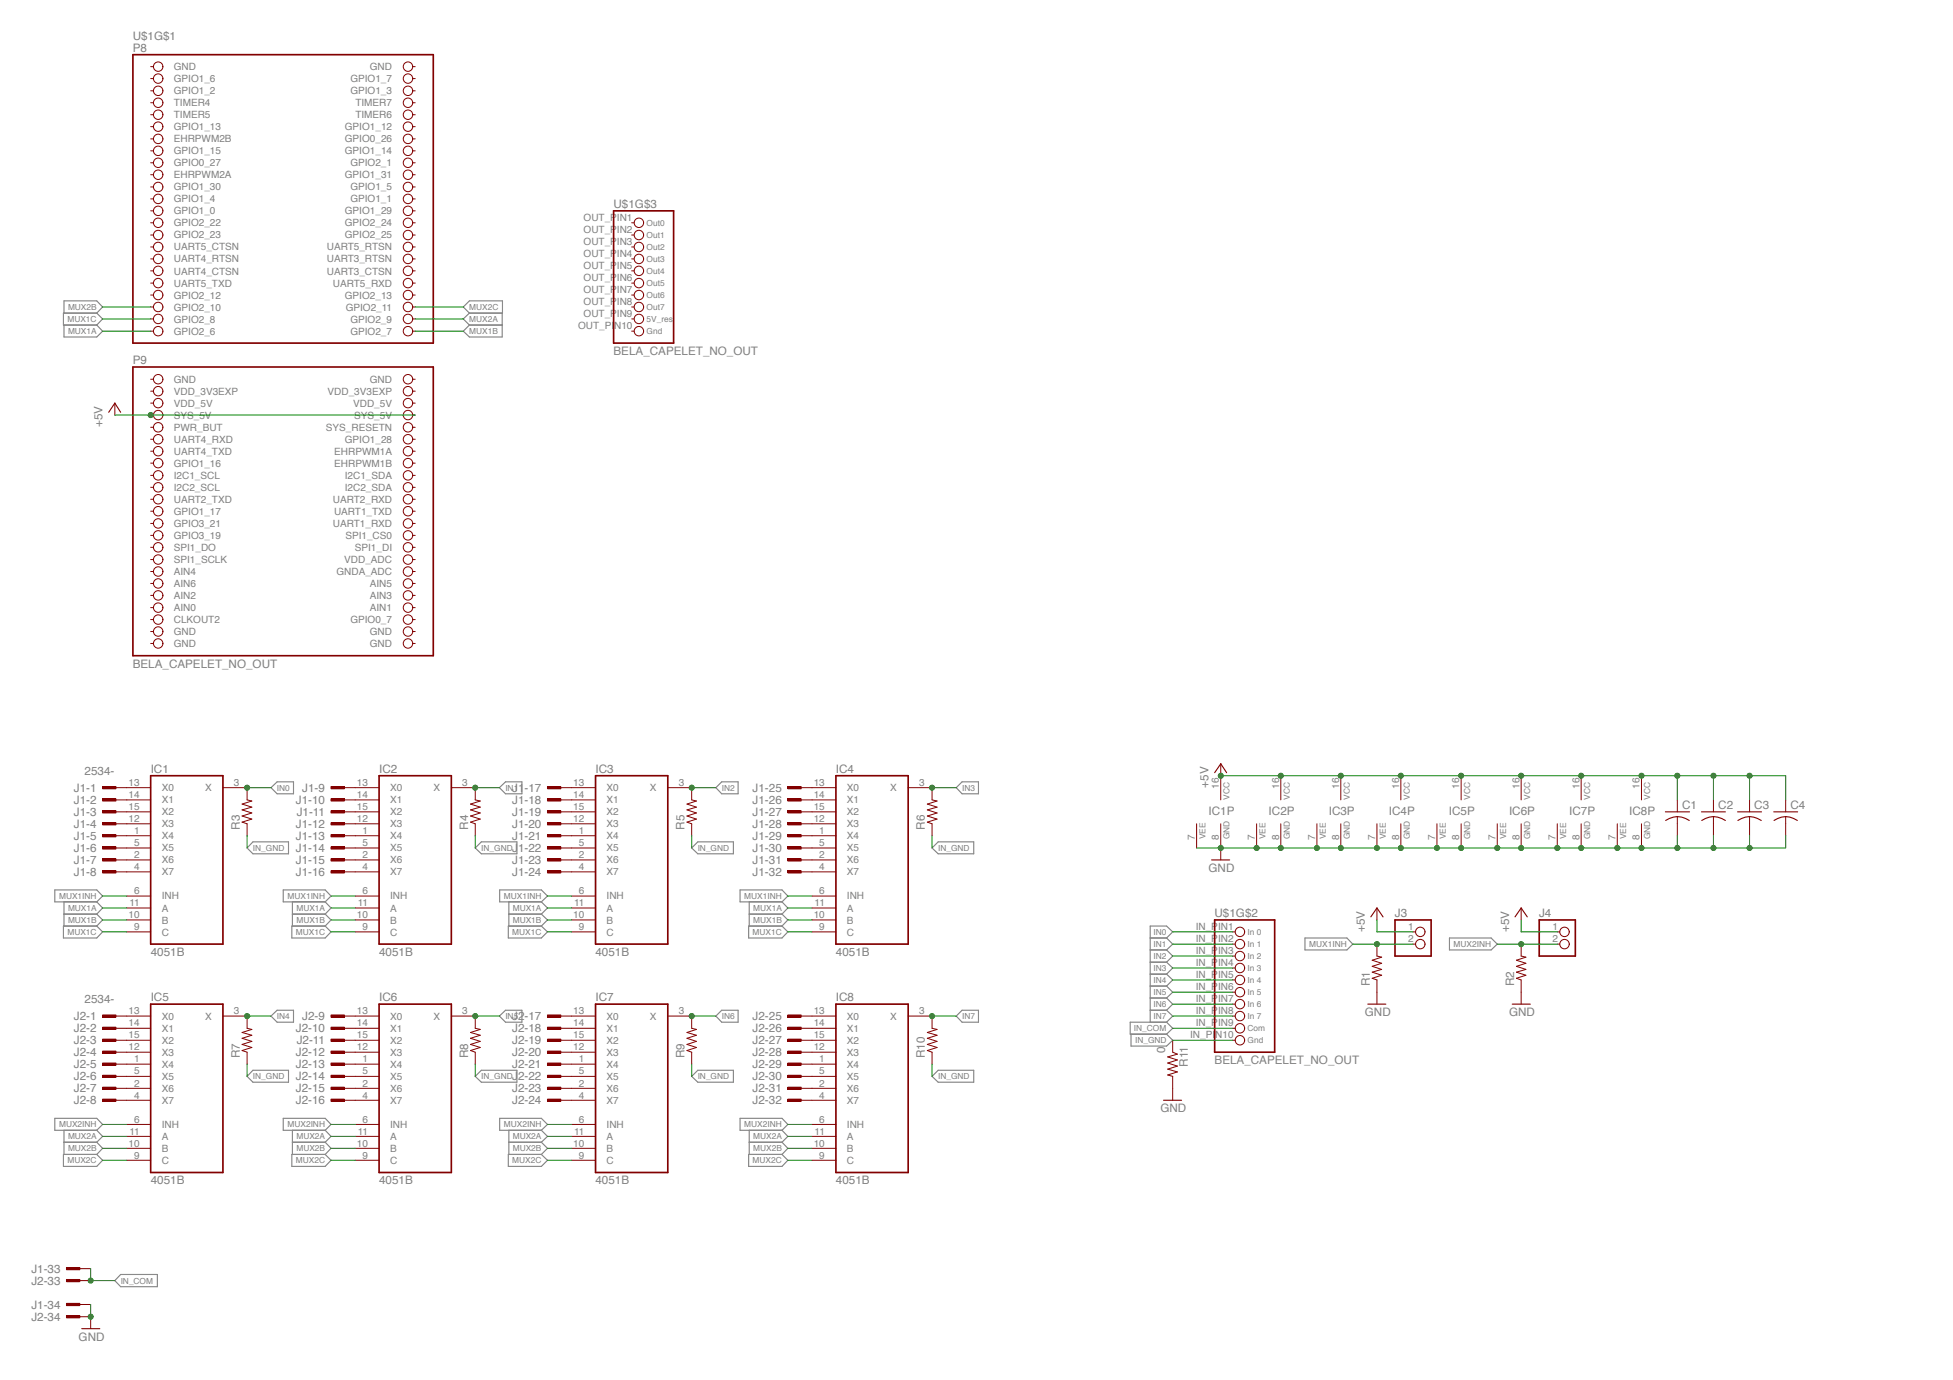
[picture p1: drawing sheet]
<svg xmlns="http://www.w3.org/2000/svg" width="297mm" height="210mm" viewBox="0 0 297 210" stroke-linecap="round" stroke-linejoin="round" font-family="sans-serif">
<defs><g id="words">
<g font-size="1.8" fill="#808080">
<text x="20.2" y="6">U$1G$1</text>
<text x="20.2" y="7.8">P8</text>
<text x="93.3" y="31.6">U$1G$3</text>
<text x="20.2" y="55.4">P9</text>
<text x="93.3" y="54">BELA_CAPELET_NO_OUT</text>
<text x="15.6" y="65" transform="rotate(-90 15.6 65)">+5V</text>
<text x="20.2" y="101.5">BELA_CAPELET_NO_OUT</text>
<text x="12.9" y="117.9">2534-</text>
<text x="22.9" y="117.5">IC1</text>
<text x="57.7" y="117.5">IC2</text>
<text x="90.6" y="117.5">IC3</text>
<text x="127.1" y="117.5">IC4</text>
<text x="183.8" y="119.8" transform="rotate(-90 183.8 119.8)">+5V</text>
<text x="11.2" y="120.4">J1-1</text>
<text x="11.2" y="122.3">J1-2</text>
<text x="11.2" y="124.1">J1-3</text>
<text x="11.2" y="125.9">J1-4</text>
<text x="45" y="122.3">J1-10</text>
<text x="45" y="125.9">J1-12</text>
<text x="45.1" y="124.1">J1-11</text>
<text x="46" y="120.4">J1-9</text>
<text x="77.9" y="120.4">J1-17</text>
<text x="77.9" y="122.3">J1-18</text>
<text x="77.9" y="124.1">J1-19</text>
<text x="77.9" y="125.9">J1-20</text>
<text x="114.5" y="120.4">J1-25</text>
<text x="114.5" y="122.3">J1-26</text>
<text x="114.5" y="124.1">J1-27</text>
<text x="114.5" y="125.9">J1-28</text>
<text x="183.8" y="123.9">IC1P</text>
<text x="193" y="123.9">IC2P</text>
<text x="202.1" y="123.9">IC3P</text>
<text x="211.2" y="123.9">IC4P</text>
<text x="220.4" y="123.9">IC5P</text>
<text x="229.5" y="123.9">IC6P</text>
<text x="238.7" y="123.9">IC7P</text>
<text x="247.8" y="123.9">IC8P</text>
<text x="255.8" y="123">C1</text>
<text x="261.3" y="123">C2</text>
<text x="266.8" y="123">C3</text>
<text x="272.3" y="123">C4</text>
<text x="11.2" y="127.8">J1-5</text>
<text x="11.2" y="129.6">J1-6</text>
<text x="11.2" y="131.4">J1-7</text>
<text x="36.5" y="126.2" transform="rotate(-90 36.5 126.2)">R3</text>
<text x="45" y="127.8">J1-13</text>
<text x="45" y="129.6">J1-14</text>
<text x="45" y="131.4">J1-15</text>
<text x="71.2" y="126.2" transform="rotate(-90 71.2 126.2)">R4</text>
<text x="77.9" y="127.8">J1-21</text>
<text x="77.9" y="129.6">J1-22</text>
<text x="77.9" y="131.4">J1-23</text>
<text x="104.1" y="126.2" transform="rotate(-90 104.1 126.2)">R5</text>
<text x="114.5" y="127.8">J1-29</text>
<text x="114.5" y="129.6">J1-30</text>
<text x="114.5" y="131.4">J1-31</text>
<text x="140.7" y="126.2" transform="rotate(-90 140.7 126.2)">R6</text>
<text x="11.2" y="133.2">J1-8</text>
<text x="45" y="133.2">J1-16</text>
<text x="77.9" y="133.2">J1-24</text>
<text x="114.5" y="133.2">J1-32</text>
<text x="183.8" y="132.6">GND</text>
<text x="184.7" y="139.5">U$1G$2</text>
<text x="207.6" y="141.8" transform="rotate(-90 207.6 141.8)">+5V</text>
<text x="212.2" y="139.5">J3</text>
<text x="229.5" y="141.8" transform="rotate(-90 229.5 141.8)">+5V</text>
<text x="234.1" y="139.5">J4</text>
<text x="22.9" y="145.4">4051B</text>
<text x="57.7" y="145.4">4051B</text>
<text x="90.6" y="145.4">4051B</text>
<text x="127.1" y="145.4">4051B</text>
<text x="208.3" y="150" transform="rotate(-90 208.3 150)">R1</text>
<text x="230.3" y="150" transform="rotate(-90 230.3 150)">R2</text>
<text x="11.2" y="155.2">J2-1</text>
<text x="12.9" y="152.6">2534-</text>
<text x="22.9" y="152.3">IC5</text>
<text x="46" y="155.2">J2-9</text>
<text x="57.7" y="152.3">IC6</text>
<text x="77.9" y="155.2">J2-17</text>
<text x="90.6" y="152.3">IC7</text>
<text x="114.5" y="155.2">J2-25</text>
<text x="127.1" y="152.3">IC8</text>
<text x="207.6" y="154.5">GND</text>
<text x="229.5" y="154.5">GND</text>
<text x="11.2" y="157">J2-2</text>
<text x="11.2" y="158.8">J2-3</text>
<text x="11.2" y="160.7">J2-4</text>
<text x="36.5" y="160.9" transform="rotate(-90 36.5 160.9)">R7</text>
<text x="45" y="157">J2-10</text>
<text x="45" y="160.7">J2-12</text>
<text x="45.1" y="158.8">J2-11</text>
<text x="71.2" y="160.9" transform="rotate(-90 71.2 160.9)">R8</text>
<text x="77.9" y="157">J2-18</text>
<text x="77.9" y="158.8">J2-19</text>
<text x="77.9" y="160.7">J2-20</text>
<text x="104.1" y="160.9" transform="rotate(-90 104.1 160.9)">R9</text>
<text x="114.5" y="157">J2-26</text>
<text x="114.5" y="158.8">J2-27</text>
<text x="114.5" y="160.7">J2-28</text>
<text x="140.7" y="160.9" transform="rotate(-90 140.7 160.9)">R10</text>
<text x="177.2" y="160.1" transform="rotate(-90 177.2 160.1)">0</text>
<text x="184.7" y="161.9">BELA_CAPELET_NO_OUT</text>
<text x="11.2" y="162.5">J2-5</text>
<text x="11.2" y="164.3">J2-6</text>
<text x="11.2" y="166.1">J2-7</text>
<text x="11.2" y="168">J2-8</text>
<text x="45" y="162.5">J2-13</text>
<text x="45" y="164.3">J2-14</text>
<text x="45" y="166.1">J2-15</text>
<text x="45" y="168">J2-16</text>
<text x="77.9" y="162.5">J2-21</text>
<text x="77.9" y="164.3">J2-22</text>
<text x="77.9" y="166.1">J2-23</text>
<text x="77.9" y="168">J2-24</text>
<text x="114.5" y="162.5">J2-29</text>
<text x="114.5" y="164.3">J2-30</text>
<text x="114.5" y="166.1">J2-31</text>
<text x="114.5" y="168">J2-32</text>
<text x="180.7" y="162.2" transform="rotate(-90 180.7 162.2)">R11</text>
<text x="176.5" y="169.2">GND</text>
<text x="22.9" y="180.1">4051B</text>
<text x="57.7" y="180.1">4051B</text>
<text x="90.6" y="180.1">4051B</text>
<text x="127.1" y="180.1">4051B</text>
<text x="4.8" y="195.4">J2-33</text>
<text x="4.8" y="193.6">J1-33</text>
<text x="4.8" y="200.9">J2-34</text>
<text x="4.8" y="199.1">J1-34</text>
<text x="12" y="203.9">GND</text>
</g>
<g font-size="1.5" fill="#808080">
<text x="26.4" y="10.7">GND</text>
<text x="56.3" y="10.7">GND</text>
<text x="26.4" y="12.5">GPIO1_6</text>
<text x="26.4" y="14.3">GPIO1_2</text>
<text x="26.4" y="16.2">TIMER4</text>
<text x="26.4" y="18">TIMER5</text>
<text x="53.3" y="12.5">GPIO1_7</text>
<text x="53.3" y="14.3">GPIO1_3</text>
<text x="54.1" y="16.2">TIMER7</text>
<text x="54.1" y="18">TIMER6</text>
<text x="26.4" y="19.8">GPIO1_13</text>
<text x="26.4" y="21.6">EHRPWM2B</text>
<text x="26.4" y="23.5">GPIO1_15</text>
<text x="52.5" y="19.8">GPIO1_12</text>
<text x="52.5" y="21.6">GPIO0_26</text>
<text x="52.5" y="23.5">GPIO1_14</text>
<text x="26.4" y="25.3">GPIO0_27</text>
<text x="26.4" y="27.1">EHRPWM2A</text>
<text x="26.4" y="29">GPIO1_30</text>
<text x="52.5" y="27.1">GPIO1_31</text>
<text x="53.3" y="25.3">GPIO2_1</text>
<text x="53.3" y="29">GPIO1_5</text>
<text x="26.4" y="30.8">GPIO1_4</text>
<text x="26.4" y="32.6">GPIO1_0</text>
<text x="26.4" y="34.4">GPIO2_22</text>
<text x="52.5" y="32.6">GPIO1_29</text>
<text x="52.5" y="34.4">GPIO2_24</text>
<text x="53.3" y="30.8">GPIO1_1</text>
<text x="88.8" y="33.6">OUT_PIN1</text>
<text x="88.8" y="35.5">OUT_PIN2</text>
<text x="26.4" y="36.3">GPIO2_23</text>
<text x="26.4" y="38.1">UART5_CTSN</text>
<text x="26.4" y="39.9">UART4_RTSN</text>
<text x="26.4" y="41.8">UART4_CTSN</text>
<text x="49.7" y="38.1">UART5_RTSN</text>
<text x="49.7" y="39.9">UART3_RTSN</text>
<text x="49.7" y="41.8">UART3_CTSN</text>
<text x="52.5" y="36.3">GPIO2_25</text>
<text x="88.8" y="37.3">OUT_PIN3</text>
<text x="88.8" y="39.1">OUT_PIN4</text>
<text x="88.8" y="40.9">OUT_PIN5</text>
<text x="26.4" y="43.6">UART5_TXD</text>
<text x="26.4" y="45.4">GPIO2_12</text>
<text x="26.4" y="47.2">GPIO2_10</text>
<text x="50.6" y="43.6">UART5_RXD</text>
<text x="52.5" y="45.4">GPIO2_13</text>
<text x="52.6" y="47.2">GPIO2_11</text>
<text x="88.8" y="42.8">OUT_PIN6</text>
<text x="88.8" y="44.6">OUT_PIN7</text>
<text x="88.8" y="46.4">OUT_PIN8</text>
<text x="26.4" y="49.1">GPIO2_8</text>
<text x="26.4" y="50.9">GPIO2_6</text>
<text x="53.3" y="49.1">GPIO2_9</text>
<text x="53.3" y="50.9">GPIO2_7</text>
<text x="87.9" y="50.1">OUT_PIN10</text>
<text x="88.8" y="48.3">OUT_PIN9</text>
<text x="26.4" y="58.2">GND</text>
<text x="56.3" y="58.2">GND</text>
<text x="26.4" y="60">VDD_3V3EXP</text>
<text x="26.4" y="61.9">VDD_5V</text>
<text x="26.4" y="63.7">SYS_5V</text>
<text x="26.4" y="65.5">PWR_BUT</text>
<text x="49.6" y="65.5">SYS_RESETN</text>
<text x="49.8" y="60">VDD_3V3EXP</text>
<text x="53.7" y="61.9">VDD_5V</text>
<text x="53.9" y="63.7">SYS_5V</text>
<text x="26.4" y="67.3">UART4_RXD</text>
<text x="26.4" y="69.2">UART4_TXD</text>
<text x="26.4" y="71">GPIO1_16</text>
<text x="50.8" y="69.2">EHRPWM1A</text>
<text x="50.8" y="71">EHRPWM1B</text>
<text x="52.5" y="67.3">GPIO1_28</text>
<text x="26.4" y="72.8">I2C1_SCL</text>
<text x="26.4" y="74.7">I2C2_SCL</text>
<text x="26.4" y="76.5">UART2_TXD</text>
<text x="50.6" y="76.5">UART2_RXD</text>
<text x="52.5" y="72.8">I2C1_SDA</text>
<text x="52.5" y="74.7">I2C2_SDA</text>
<text x="26.4" y="78.3">GPIO1_17</text>
<text x="26.4" y="80.1">GPIO3_21</text>
<text x="26.4" y="82">GPIO3_19</text>
<text x="26.4" y="83.8">SPI1_DO</text>
<text x="50.6" y="80.1">UART1_RXD</text>
<text x="50.8" y="78.3">UART1_TXD</text>
<text x="52.5" y="82">SPI1_CS0</text>
<text x="54" y="83.8">SPI1_DI</text>
<text x="26.4" y="85.6">SPI1_SCLK</text>
<text x="26.4" y="87.5">AIN4</text>
<text x="26.4" y="89.3">AIN6</text>
<text x="51.2" y="87.5">GNDA_ADC</text>
<text x="52.4" y="85.6">VDD_ADC</text>
<text x="56.3" y="89.3">AIN5</text>
<text x="26.4" y="91.1">AIN2</text>
<text x="26.4" y="92.9">AIN0</text>
<text x="26.4" y="94.8">CLKOUT2</text>
<text x="53.3" y="94.8">GPIO0_7</text>
<text x="56.3" y="91.1">AIN3</text>
<text x="56.3" y="92.9">AIN1</text>
<text x="26.4" y="96.6">GND</text>
<text x="26.4" y="98.4">GND</text>
<text x="56.3" y="96.6">GND</text>
<text x="56.3" y="98.4">GND</text>
<text x="19.6" y="119.6">13</text>
<text x="35.6" y="119.6">3</text>
<text x="54.3" y="119.6">13</text>
<text x="70.3" y="119.6">3</text>
<text x="87.2" y="119.6">13</text>
<text x="103.2" y="119.6">3</text>
<text x="123.8" y="119.6">13</text>
<text x="139.8" y="119.6">3</text>
<text x="185.4" y="120" transform="rotate(-90 185.4 120)">16</text>
<text x="194.5" y="120" transform="rotate(-90 194.5 120)">16</text>
<text x="203.7" y="120" transform="rotate(-90 203.7 120)">16</text>
<text x="212.8" y="120" transform="rotate(-90 212.8 120)">16</text>
<text x="222" y="120" transform="rotate(-90 222 120)">16</text>
<text x="231.1" y="120" transform="rotate(-90 231.1 120)">16</text>
<text x="240.2" y="120" transform="rotate(-90 240.2 120)">16</text>
<text x="249.4" y="120" transform="rotate(-90 249.4 120)">16</text>
<text x="19.6" y="125">12</text>
<text x="19.6" y="121.4">14</text>
<text x="19.6" y="123.2">15</text>
<text x="24.6" y="125.8">X3</text>
<text x="24.6" y="120.4">X0</text>
<text x="24.6" y="122.2">X1</text>
<text x="24.6" y="124">X2</text>
<text x="31.2" y="120.4">X</text>
<text x="54.3" y="125">12</text>
<text x="54.3" y="121.4">14</text>
<text x="54.3" y="123.2">15</text>
<text x="59.3" y="125.8">X3</text>
<text x="59.3" y="120.4">X0</text>
<text x="59.3" y="122.2">X1</text>
<text x="59.3" y="124">X2</text>
<text x="65.9" y="120.4">X</text>
<text x="87.2" y="125">12</text>
<text x="87.2" y="121.4">14</text>
<text x="87.2" y="123.2">15</text>
<text x="92.3" y="125.8">X3</text>
<text x="92.3" y="120.4">X0</text>
<text x="92.3" y="122.2">X1</text>
<text x="92.3" y="124">X2</text>
<text x="98.8" y="120.4">X</text>
<text x="123.8" y="125">12</text>
<text x="123.8" y="121.4">14</text>
<text x="123.8" y="123.2">15</text>
<text x="128.8" y="125.8">X3</text>
<text x="128.8" y="120.4">X0</text>
<text x="128.8" y="122.2">X1</text>
<text x="128.8" y="124">X2</text>
<text x="135.4" y="120.4">X</text>
<text x="20.4" y="126.9">1</text>
<text x="20.4" y="130.5">2</text>
<text x="20.4" y="128.7">5</text>
<text x="24.6" y="127.7">X4</text>
<text x="24.6" y="131.3">X6</text>
<text x="24.6" y="129.5">X5</text>
<text x="55.1" y="126.9">1</text>
<text x="55.1" y="130.5">2</text>
<text x="55.1" y="128.7">5</text>
<text x="59.3" y="127.7">X4</text>
<text x="59.3" y="131.3">X6</text>
<text x="59.3" y="129.5">X5</text>
<text x="88" y="126.9">1</text>
<text x="88" y="130.5">2</text>
<text x="88" y="128.7">5</text>
<text x="92.3" y="127.7">X4</text>
<text x="92.3" y="131.3">X6</text>
<text x="92.3" y="129.5">X5</text>
<text x="124.6" y="126.9">1</text>
<text x="124.6" y="130.5">2</text>
<text x="124.6" y="128.7">5</text>
<text x="128.8" y="127.7">X4</text>
<text x="128.8" y="131.3">X6</text>
<text x="128.8" y="129.5">X5</text>
<text x="181.7" y="127.8" transform="rotate(-90 181.7 127.8)">7</text>
<text x="185.4" y="127.8" transform="rotate(-90 185.4 127.8)">8</text>
<text x="190.9" y="127.8" transform="rotate(-90 190.9 127.8)">7</text>
<text x="194.5" y="127.8" transform="rotate(-90 194.5 127.8)">8</text>
<text x="200" y="127.8" transform="rotate(-90 200 127.8)">7</text>
<text x="203.7" y="127.8" transform="rotate(-90 203.7 127.8)">8</text>
<text x="209.2" y="127.8" transform="rotate(-90 209.2 127.8)">7</text>
<text x="212.8" y="127.8" transform="rotate(-90 212.8 127.8)">8</text>
<text x="218.3" y="127.8" transform="rotate(-90 218.3 127.8)">7</text>
<text x="222" y="127.8" transform="rotate(-90 222 127.8)">8</text>
<text x="227.4" y="127.8" transform="rotate(-90 227.4 127.8)">7</text>
<text x="231.1" y="127.8" transform="rotate(-90 231.1 127.8)">8</text>
<text x="236.6" y="127.8" transform="rotate(-90 236.6 127.8)">7</text>
<text x="240.2" y="127.8" transform="rotate(-90 240.2 127.8)">8</text>
<text x="245.7" y="127.8" transform="rotate(-90 245.7 127.8)">7</text>
<text x="249.4" y="127.8" transform="rotate(-90 249.4 127.8)">8</text>
<text x="19.7" y="137.8">11</text>
<text x="20.4" y="132.4">4</text>
<text x="20.4" y="136">6</text>
<text x="24.6" y="133.2">X7</text>
<text x="24.6" y="136.8">INH</text>
<text x="54.4" y="137.8">11</text>
<text x="55.1" y="132.4">4</text>
<text x="55.1" y="136">6</text>
<text x="59.3" y="133.2">X7</text>
<text x="59.3" y="136.8">INH</text>
<text x="87.3" y="137.8">11</text>
<text x="88" y="132.4">4</text>
<text x="88" y="136">6</text>
<text x="92.3" y="133.2">X7</text>
<text x="92.3" y="136.8">INH</text>
<text x="123.9" y="137.8">11</text>
<text x="124.6" y="132.4">4</text>
<text x="124.6" y="136">6</text>
<text x="128.8" y="133.2">X7</text>
<text x="128.8" y="136.8">INH</text>
<text x="19.6" y="139.7">10</text>
<text x="20.4" y="141.5">9</text>
<text x="24.6" y="142.3">C</text>
<text x="24.6" y="140.5">B</text>
<text x="24.6" y="138.6">A</text>
<text x="54.3" y="139.7">10</text>
<text x="55.1" y="141.5">9</text>
<text x="59.3" y="142.3">C</text>
<text x="59.3" y="140.5">B</text>
<text x="59.3" y="138.6">A</text>
<text x="87.2" y="139.7">10</text>
<text x="88" y="141.5">9</text>
<text x="92.3" y="142.3">C</text>
<text x="92.3" y="140.5">B</text>
<text x="92.3" y="138.6">A</text>
<text x="123.8" y="139.7">10</text>
<text x="124.6" y="141.5">9</text>
<text x="128.8" y="142.3">C</text>
<text x="128.8" y="140.5">B</text>
<text x="128.8" y="138.6">A</text>
<text x="181.9" y="141.5">IN_PIN1</text>
<text x="181.9" y="143.3">IN_PIN2</text>
<text x="214.2" y="141.5">1</text>
<text x="214.2" y="143.3">2</text>
<text x="236.1" y="141.5">1</text>
<text x="236.1" y="143.3">2</text>
<text x="181.9" y="145.2">IN_PIN3</text>
<text x="181.9" y="147">IN_PIN4</text>
<text x="181.9" y="148.8">IN_PIN5</text>
<text x="19.6" y="154.3">13</text>
<text x="24.6" y="155.1">X0</text>
<text x="31.2" y="155.1">X</text>
<text x="35.6" y="154.3">3</text>
<text x="54.3" y="154.3">13</text>
<text x="59.3" y="155.1">X0</text>
<text x="65.9" y="155.1">X</text>
<text x="70.3" y="154.3">3</text>
<text x="87.2" y="154.3">13</text>
<text x="92.3" y="155.1">X0</text>
<text x="98.8" y="155.1">X</text>
<text x="103.2" y="154.3">3</text>
<text x="123.8" y="154.3">13</text>
<text x="128.8" y="155.1">X0</text>
<text x="135.4" y="155.1">X</text>
<text x="139.8" y="154.3">3</text>
<text x="181.9" y="150.6">IN_PIN6</text>
<text x="181.9" y="152.5">IN_PIN7</text>
<text x="181.9" y="154.3">IN_PIN8</text>
<text x="19.6" y="159.8">12</text>
<text x="19.6" y="156.1">14</text>
<text x="19.6" y="158">15</text>
<text x="20.4" y="161.6">1</text>
<text x="24.6" y="160.6">X3</text>
<text x="24.6" y="156.9">X1</text>
<text x="24.6" y="158.8">X2</text>
<text x="54.3" y="159.8">12</text>
<text x="54.3" y="156.1">14</text>
<text x="54.3" y="158">15</text>
<text x="55.1" y="161.6">1</text>
<text x="59.3" y="160.6">X3</text>
<text x="59.3" y="156.9">X1</text>
<text x="59.3" y="158.8">X2</text>
<text x="87.2" y="159.8">12</text>
<text x="87.2" y="156.1">14</text>
<text x="87.2" y="158">15</text>
<text x="88" y="161.6">1</text>
<text x="92.3" y="160.6">X3</text>
<text x="92.3" y="156.9">X1</text>
<text x="92.3" y="158.8">X2</text>
<text x="123.8" y="159.8">12</text>
<text x="123.8" y="156.1">14</text>
<text x="123.8" y="158">15</text>
<text x="124.6" y="161.6">1</text>
<text x="128.8" y="160.6">X3</text>
<text x="128.8" y="156.9">X1</text>
<text x="128.8" y="158.8">X2</text>
<text x="181" y="158">IN_PIN10</text>
<text x="181.9" y="156.1">IN_PIN9</text>
<text x="20.4" y="165.3">2</text>
<text x="20.4" y="167.1">4</text>
<text x="20.4" y="163.4">5</text>
<text x="24.6" y="162.4">X4</text>
<text x="24.6" y="166.1">X6</text>
<text x="24.6" y="167.9">X7</text>
<text x="24.6" y="164.2">X5</text>
<text x="55.1" y="165.3">2</text>
<text x="55.1" y="167.1">4</text>
<text x="55.1" y="163.4">5</text>
<text x="59.3" y="162.4">X4</text>
<text x="59.3" y="166.1">X6</text>
<text x="59.3" y="167.9">X7</text>
<text x="59.3" y="164.2">X5</text>
<text x="88" y="165.3">2</text>
<text x="88" y="167.1">4</text>
<text x="88" y="163.4">5</text>
<text x="92.3" y="162.4">X4</text>
<text x="92.3" y="166.1">X6</text>
<text x="92.3" y="167.9">X7</text>
<text x="92.3" y="164.2">X5</text>
<text x="124.6" y="165.3">2</text>
<text x="124.6" y="167.1">4</text>
<text x="124.6" y="163.4">5</text>
<text x="128.8" y="162.4">X4</text>
<text x="128.8" y="166.1">X6</text>
<text x="128.8" y="167.9">X7</text>
<text x="128.8" y="164.2">X5</text>
<text x="19.7" y="172.6">11</text>
<text x="20.4" y="170.7">6</text>
<text x="24.6" y="171.6">INH</text>
<text x="24.6" y="173.4">A</text>
<text x="54.4" y="172.6">11</text>
<text x="55.1" y="170.7">6</text>
<text x="59.3" y="171.6">INH</text>
<text x="59.3" y="173.4">A</text>
<text x="87.3" y="172.6">11</text>
<text x="88" y="170.7">6</text>
<text x="92.3" y="171.6">INH</text>
<text x="92.3" y="173.4">A</text>
<text x="123.9" y="172.6">11</text>
<text x="124.6" y="170.7">6</text>
<text x="128.8" y="171.6">INH</text>
<text x="128.8" y="173.4">A</text>
<text x="19.6" y="174.4">10</text>
<text x="20.4" y="176.2">9</text>
<text x="24.6" y="177">C</text>
<text x="24.6" y="175.2">B</text>
<text x="54.3" y="174.4">10</text>
<text x="55.1" y="176.2">9</text>
<text x="59.3" y="177">C</text>
<text x="59.3" y="175.2">B</text>
<text x="87.2" y="174.4">10</text>
<text x="88" y="176.2">9</text>
<text x="92.3" y="177">C</text>
<text x="92.3" y="175.2">B</text>
<text x="123.8" y="174.4">10</text>
<text x="124.6" y="176.2">9</text>
<text x="128.8" y="177">C</text>
<text x="128.8" y="175.2">B</text>
</g>
<g font-size="1.3" fill="#808080">
<text x="98.3" y="34.3">Out0</text>
<text x="98.3" y="36.2">Out1</text>
<text x="98.3" y="38">Out2</text>
<text x="98.3" y="39.8">Out3</text>
<text x="98.3" y="41.7">Out4</text>
<text x="10.3" y="47.2">MUX2B</text>
<text x="71.4" y="47.1">MUX2C</text>
<text x="98.3" y="43.5">Out5</text>
<text x="98.3" y="45.3">Out6</text>
<text x="98.3" y="47.1">Out7</text>
<text x="10.3" y="49">MUX1C</text>
<text x="10.3" y="50.8">MUX1A</text>
<text x="71.4" y="49">MUX2A</text>
<text x="71.4" y="50.8">MUX1B</text>
<text x="98.3" y="49">5V_res</text>
<text x="98.3" y="50.8">Gnd</text>
<text x="42.1" y="120.3">IN0</text>
<text x="76.9" y="120.3">IN1</text>
<text x="109.8" y="120.3">IN2</text>
<text x="146.3" y="120.3">IN3</text>
<text x="187" y="121.6" transform="rotate(-90 187 121.6)">VCC</text>
<text x="196.2" y="121.6" transform="rotate(-90 196.2 121.6)">VCC</text>
<text x="205.3" y="121.6" transform="rotate(-90 205.3 121.6)">VCC</text>
<text x="214.4" y="121.6" transform="rotate(-90 214.4 121.6)">VCC</text>
<text x="223.6" y="121.6" transform="rotate(-90 223.6 121.6)">VCC</text>
<text x="232.7" y="121.6" transform="rotate(-90 232.7 121.6)">VCC</text>
<text x="241.9" y="121.6" transform="rotate(-90 241.9 121.6)">VCC</text>
<text x="251" y="121.6" transform="rotate(-90 251 121.6)">VCC</text>
<text x="38.5" y="129.4">IN_GND</text>
<text x="73.2" y="129.4">IN_GND</text>
<text x="106.1" y="129.4">IN_GND</text>
<text x="142.7" y="129.4">IN_GND</text>
<text x="183.4" y="127.7" transform="rotate(-90 183.4 127.7)">VEE</text>
<text x="187" y="127.7" transform="rotate(-90 187 127.7)">GND</text>
<text x="192.5" y="127.7" transform="rotate(-90 192.5 127.7)">VEE</text>
<text x="196.2" y="127.7" transform="rotate(-90 196.2 127.7)">GND</text>
<text x="201.6" y="127.7" transform="rotate(-90 201.6 127.7)">VEE</text>
<text x="205.3" y="127.7" transform="rotate(-90 205.3 127.7)">GND</text>
<text x="210.8" y="127.7" transform="rotate(-90 210.8 127.7)">VEE</text>
<text x="214.4" y="127.7" transform="rotate(-90 214.4 127.7)">GND</text>
<text x="219.9" y="127.7" transform="rotate(-90 219.9 127.7)">VEE</text>
<text x="223.6" y="127.7" transform="rotate(-90 223.6 127.7)">GND</text>
<text x="229.1" y="127.7" transform="rotate(-90 229.1 127.7)">VEE</text>
<text x="232.7" y="127.7" transform="rotate(-90 232.7 127.7)">GND</text>
<text x="238.2" y="127.7" transform="rotate(-90 238.2 127.7)">VEE</text>
<text x="241.9" y="127.7" transform="rotate(-90 241.9 127.7)">GND</text>
<text x="247.3" y="127.7" transform="rotate(-90 247.3 127.7)">VEE</text>
<text x="251" y="127.7" transform="rotate(-90 251 127.7)">GND</text>
<text x="9" y="136.7">MUX1INH</text>
<text x="43.7" y="136.7">MUX1INH</text>
<text x="76.6" y="136.7">MUX1INH</text>
<text x="113.2" y="136.7">MUX1INH</text>
<text x="10.3" y="142.2">MUX1C</text>
<text x="10.3" y="138.6">MUX1A</text>
<text x="10.3" y="140.4">MUX1B</text>
<text x="45" y="142.2">MUX1C</text>
<text x="45.1" y="138.6">MUX1A</text>
<text x="45.1" y="140.4">MUX1B</text>
<text x="77.9" y="142.2">MUX1C</text>
<text x="78" y="138.6">MUX1A</text>
<text x="78" y="140.4">MUX1B</text>
<text x="114.5" y="142.2">MUX1C</text>
<text x="114.6" y="138.6">MUX1A</text>
<text x="114.6" y="140.4">MUX1B</text>
<text x="175.4" y="142.2">IN0</text>
<text x="189.8" y="142.2">In 0</text>
<text x="175.4" y="144.1">IN1</text>
<text x="175.4" y="145.9">IN2</text>
<text x="175.4" y="147.7">IN3</text>
<text x="175.4" y="149.5">IN4</text>
<text x="189.8" y="144">In 1</text>
<text x="189.8" y="145.9">In 2</text>
<text x="189.8" y="147.7">In 3</text>
<text x="189.8" y="149.5">In 4</text>
<text x="199.1" y="144.1">MUX1INH</text>
<text x="221.1" y="144.1">MUX2INH</text>
<text x="42.1" y="155">IN4</text>
<text x="76.9" y="155">IN5</text>
<text x="109.8" y="155">IN6</text>
<text x="146.3" y="155">IN7</text>
<text x="175.4" y="151.4">IN5</text>
<text x="175.4" y="153.2">IN6</text>
<text x="175.4" y="155">IN7</text>
<text x="189.8" y="151.4">In 5</text>
<text x="189.8" y="153.2">In 6</text>
<text x="189.8" y="155">In 7</text>
<text x="172.5" y="156.9">IN_COM</text>
<text x="172.6" y="158.7">IN_GND</text>
<text x="189.8" y="156.8">Com</text>
<text x="189.8" y="158.7">Gnd</text>
<text x="38.5" y="164.1">IN_GND</text>
<text x="73.2" y="164.1">IN_GND</text>
<text x="106.1" y="164.1">IN_GND</text>
<text x="142.7" y="164.1">IN_GND</text>
<text x="9" y="171.5">MUX2INH</text>
<text x="10.3" y="173.3">MUX2A</text>
<text x="43.7" y="171.5">MUX2INH</text>
<text x="45.1" y="173.3">MUX2A</text>
<text x="76.6" y="171.5">MUX2INH</text>
<text x="78" y="173.3">MUX2A</text>
<text x="113.2" y="171.5">MUX2INH</text>
<text x="114.6" y="173.3">MUX2A</text>
<text x="10.3" y="177">MUX2C</text>
<text x="10.3" y="175.1">MUX2B</text>
<text x="45" y="177">MUX2C</text>
<text x="45.1" y="175.1">MUX2B</text>
<text x="77.9" y="177">MUX2C</text>
<text x="78" y="175.1">MUX2B</text>
<text x="114.5" y="177">MUX2C</text>
<text x="114.6" y="175.1">MUX2B</text>
<text x="18.4" y="195.2">IN_COM</text>
</g>
</g></defs>
<g fill="none" stroke="#808080" stroke-width=".17">
<path d="M9.7 47.6v-1.8h5l.9 .9-.9 .9M9.7 49.4v1.9h5l.9-.9-.9-1M14.7 47.6l.9 .9-.9 .9M14.7 47.6h-5.1v1.8h5.1M70.5 46.7l.9-.9h5v1.8h-5zM71.4 47.6l-.9 .9 .9 .9M71.4 49.4h5M76.4 47.6v3.7h-5l-.9-.9 .9-1M41.2 119.8l.9-.9h2.5v1.8h-2.5zM76 119.8l.9-.9h2.5v1.8h-2.5zM109.8 118.9h2.5v1.8h-2.5l-.9-.9zM146.3 118.9h2.5v1.8h-2.5l-.9-.9z"/>
<path d="M8.3 135.4h6.4l.9 .9-.9 .9h-6.4zM9.7 139h5M9.7 137.2v3.7M14.7 139l.9 .9-.9 1M14.7 137.2l.9 .9-.9 .9M38.5 128.1h5.4v1.8h-5.4l-.9-.9zM43.1 135.4h6.4l.8 .9-.8 .9h-6.4zM44.5 137.2v3.7M44.5 139h5M49.5 137.2l.8 .9-.8 .9M49.5 139l.8 .9-.8 1M73.2 128.1h5.4v1.8h-5.4l-.9-.9z"/>
<path d="M76 135.4h6.3l1 .9-1 .9h-6.3zM77.4 137.2v3.7M77.4 139h4.9M82.3 139l1 .9-1 1M82.3 137.2l1 .9-1 .9M106.1 128.1h5.4v1.8h-5.4l-.9-.9zM112.6 135.4h6.3l.9 .9-.9 .9h-6.3zM114 137.2v3.7M114 139h4.9M118.9 137.2l.9 .9-.9 .9M118.9 139l.9 .9-.9 1M142.7 128.1h5.4v1.8h-5.4l-.9-.9z"/>
<path d="M9.6 140.9h5.1l.9 .8-.9 1h-5.1zM41.2 154.5l.9-.8h2.5v1.8h-2.5zM44.4 140.9h5.1l.8 .8-.8 1h-5.1zM76 154.5l.9-.8h2.5v1.8h-2.5zM77.3 140.9h5l1 .8-1 1h-5zM108.9 154.5l.9-.8h2.5v1.8h-2.5zM113.9 140.9h5l.9 .8-.9 1h-5zM145.4 154.5l.9-.8h2.5v1.8h-2.5zM172 157.3v1.8h5.4l1-.9-1-.9M174.9 148.2h2.5M174.9 150h2.5M174.9 142.7h2.5"/>
<path d="M174.9 144.5h2.5M174.9 151.8h2.5M174.9 146.3h2.5M174.9 153.7h2.5M177.4 148.2l1 .9-1 .9M177.4 155.5l1 .9-1 .9M177.4 142.7l1 .9-1 .9M177.4 150l1 .9-1 .9M177.4 144.5l1 .9-1 .9M177.4 151.8l1 .9-1 1M177.4 146.3l1 .9-1 1M177.4 155.5h-5.5v1.8h5.5"/>
<path d="M177.4 153.7l1 .8-1 1M177.4 142.7l1-1-1-.8h-2.5v14.6M198.5 142.7h6.4l.8 .9-.8 .9h-6.4zM220.5 142.7h6.3l.9 .9-.9 .9h-6.3zM8.3 170.1h6.4l.9 .9-.9 .9h-6.4zM9.6 175.6h5.1l.9 .9-.9 .9h-5.1zM9.7 173.7h5M9.7 171.9v3.7M14.7 173.7l.9 1-.9 .9M14.7 171.9l.9 .9-.9 .9M38.5 162.8h5.4v1.8h-5.4l-.9-.9zM43.1 170.1h6.4l.8 .9-.8 .9h-6.4z"/>
<path d="M44.4 175.6h5.1l.8 .9-.8 .9h-5.1zM44.5 173.7h5M44.5 171.9v3.7M49.5 171.9l.8 .9-.8 .9M49.5 173.7l.8 1-.8 .9M72.3 163.7l.9-.9h5.4v1.8h-5.4zM76 170.1h6.3l1 .9-1 .9h-6.3zM77.3 175.6h5l1 .9-1 .9h-5zM77.4 173.7h4.9M77.4 171.9v3.7M82.3 171.9l1 .9-1 .9M82.3 173.7l1 1-1 .9"/>
<path d="M105.2 163.7l.9-.9h5.4v1.8h-5.4zM112.6 170.1h6.3l.9 .9-.9 .9h-6.3zM113.9 175.6h5l.9 .9-.9 .9h-5zM114 173.7h4.9M114 171.9v3.7M118.9 171.9l.9 .9-.9 .9M118.9 173.7l.9 1-.9 .9M141.8 163.7l.9-.9h5.4v1.8h-5.4zM18.4 193.9h5.5v1.8h-5.5l-.9-.9z"/>
</g>
<g fill="none" stroke="#820000" stroke-width=".25">
<path d="M20.2 8.3h45.7v43.9h-45.7zM93.3 32.1h9.2v20.1h-9.2zM20.2 55.8h45.7v43.9h-45.7zM22.9 118h11v25.6h-11zM57.7 118h10.9v25.6h-10.9zM90.6 118h11v25.6h-11zM127.1 118h11v25.6h-11zM184.7 139.9h9.2v20.1h-9.2zM212.2 139.9h5.5v5.5h-5.5zM234.1 139.9h5.5v5.5h-5.5zM22.9 152.7h11v25.6h-11zM57.7 152.7h10.9v25.6h-10.9z"/>
<path d="M90.6 152.7h11v25.6h-11zM127.1 152.7h11v25.6h-11z"/>
</g>
<g fill="none" stroke="#820000" stroke-width=".15">
<path d="M22.9 10.1h.4M22.9 12h.4M22.9 13.8h.4M22.9 15.6h.4M22.9 17.4h.4M22.9 19.3h.4M62.8 10.1h.4M62.8 12h.4M62.8 13.8h.4M62.8 15.6h.4M62.8 17.4h.4M62.8 19.3h.4"/>
<path d="M22.9 21.1h.4M22.9 22.9h.4M22.9 24.8h.4M22.9 26.6h.4M22.9 28.4h.4M22.9 30.3h.4M22.9 32.1h.4M22.9 33.9h.4M22.9 35.7h.4M22.9 37.6h.4M22.9 39.4h.4M62.8 21.1h.4"/>
<path d="M62.8 22.9h.4M62.8 24.8h.4M62.8 26.6h.4M62.8 28.4h.4M62.8 30.3h.4M62.8 32.1h.4M62.8 33.9h.4M62.8 35.7h.4M62.8 37.6h.4M62.8 39.4h.4M96.1 33.9h.4M96.1 35.7h.4"/>
<path d="M96.1 37.6h.4M96.1 39.4h.4M22.9 57.7h.4M22.9 59.5h.4M22.9 41.2h.4M22.9 43.1h.4M22.9 44.9h.4M22.9 46.7h.4M22.9 48.5h.4M22.9 50.4h.4M62.8 57.7h.4M62.8 59.5h.4"/>
<path d="M62.8 41.2h.4M62.8 43.1h.4M62.8 44.9h.4M62.8 46.7h.4M62.8 48.5h.4M62.8 50.4h.4M96.1 41.2h.4M96.1 43.1h.4M96.1 44.9h.4M96.1 46.7h.4M96.1 48.5h.4M96.1 50.4h.4"/>
<path d="M17.5 61.3v1.8M22.9 61.3h.4M22.9 63.1h.4M22.9 65h.4M22.9 66.8h.4M22.9 68.6h.4M22.9 70.4h.4M22.9 72.3h.4M22.9 74.1h.4M22.9 75.9h.4M22.9 77.8h.4M22.9 79.6h.4"/>
<path d="M62.8 61.3h.4M62.8 63.1h.4M62.8 65h.4M62.8 66.8h.4M62.8 68.6h.4M62.8 70.4h.4M62.8 72.3h.4M62.8 74.1h.4M62.8 75.9h.4M62.8 77.8h.4M62.8 79.6h.4M22.9 81.4h.4"/>
<path d="M22.9 83.3h.4M22.9 85.1h.4M22.9 86.9h.4M22.9 88.7h.4M22.9 90.6h.4M22.9 92.4h.4M22.9 94.2h.4M22.9 96.1h.4M22.9 97.9h.4M62.8 81.4h.4M62.8 83.3h.4M62.8 85.1h.4"/>
<path d="M62.8 86.9h.4M62.8 88.7h.4M62.8 90.6h.4M62.8 92.4h.4M62.8 94.2h.4M62.8 96.1h.4M62.8 97.9h.4M15.6 119.6h2v.4h-2zM17.5 119.8h5.4M33.9 119.8h3.7v1.9l.7 .1-1.5 .5 1.5 .5-1.5 .4 1.5 .5-1.5 .4 1.5 .5-1.5 .4 .8 .3v1.8M50.3 119.6h2.1v.4h-2.1zM52.2 119.8h5.5"/>
<path d="M68.6 119.8h3.7v1.9l.7 .1-1.4 .5 1.4 .5-1.4 .4 1.4 .5-1.4 .4 1.4 .5-1.4 .4 .7 .3v1.8M83.3 119.6h2v.4h-2zM85.1 119.8h5.5M101.6 119.8h3.6v1.9l.7 .1-1.4 .5 1.4 .5-1.4 .4 1.4 .5-1.4 .4 1.4 .5-1.4 .4 .7 .3v1.8M119.8 119.6h2.1v.4h-2.1zM121.6 119.8h5.5M138.1 119.8h3.7v1.9l.7 .1-1.5 .5 1.5 .5-1.5 .4 1.5 .5-1.5 .4 1.5 .5-1.5 .4 .8 .3v1.8M185.7 116.2v5.5M194.8 118v3.7M203.9 118v3.7M213.1 118v3.7M222.2 118v3.7"/>
<path d="M231.4 118v3.7M240.5 118v3.7M249.7 118v3.7M15.6 121.5h2v.3h-2zM15.6 123.3h2v.4h-2zM15.6 125.1h2v.4h-2zM15.6 127h2v.3h-2zM15.6 128.8h2v.3h-2zM15.6 130.6h2v.4h-2zM15.6 132.4h2v.4h-2zM17.5 121.7h5.4M17.5 123.5h5.4"/>
<path d="M17.5 125.3h5.4M17.5 127.1h5.4M17.5 129h5.4M17.5 130.8h5.4M17.5 132.6h5.4M19.3 136.3h3.6M19.3 139.9h3.6M19.3 138.1h3.6M50.3 121.5h2.1v.3h-2.1zM50.3 123.3h2.1v.4h-2.1zM50.3 125.1h2.1v.4h-2.1zM50.3 127h2.1v.3h-2.1z"/>
<path d="M50.3 128.8h2.1v.3h-2.1zM50.3 130.6h2.1v.4h-2.1zM50.3 132.4h2.1v.4h-2.1zM52.2 121.7h5.5M52.2 123.5h5.5M52.2 125.3h5.5M52.2 127.1h5.5M52.2 129h5.5M52.2 130.8h5.5M52.2 132.6h5.5M54 136.3h3.7M54 139.9h3.7"/>
<path d="M54 138.1h3.7M83.3 121.5h2v.3h-2zM83.3 123.3h2v.4h-2zM83.3 125.1h2v.4h-2zM83.3 127h2v.3h-2zM83.3 128.8h2v.3h-2zM83.3 130.6h2v.4h-2zM83.3 132.4h2v.4h-2zM85.1 121.7h5.5M85.1 123.5h5.5M85.1 125.3h5.5M85.1 127.1h5.5"/>
<path d="M85.1 129h5.5M85.1 130.8h5.5M85.1 132.6h5.5M86.9 136.3h3.7M86.9 139.9h3.7M86.9 138.1h3.7M119.8 121.5h2.1v.3h-2.1zM119.8 123.3h2.1v.4h-2.1zM119.8 125.1h2.1v.4h-2.1zM119.8 127h2.1v.3h-2.1zM119.8 128.8h2.1v.3h-2.1zM119.8 130.6h2.1v.4h-2.1z"/>
<path d="M119.8 132.4h2.1v.4h-2.1zM121.6 121.7h5.5M121.6 123.5h5.5M121.6 125.3h5.5M121.6 127.1h5.5M121.6 129h5.5M121.6 130.8h5.5M121.6 132.6h5.5M123.5 136.3h3.6M123.5 139.9h3.6M123.5 138.1h3.6M182 125.3v3.7"/>
<path d="M185.7 125.3v5.5M191.1 125.3v3.7M194.8 125.3v3.7M200.3 125.3v3.7M203.9 125.3v3.7M209.4 125.3v3.7M209.4 138.1v1.8M213.1 125.3v3.7M218.6 125.3v3.7M222.2 125.3v3.7M227.7 125.3v3.7M231.4 125.3v3.7"/>
<path d="M231.4 138.1v1.8M236.9 125.3v3.7M240.5 125.3v3.7M246 125.3v3.7M249.7 125.3v3.7M255.1 121.7v1.8M255.1 124.2v2.9M260.6 121.7v1.8M260.6 124.2v2.9M266.1 121.7v1.8M266.1 124.2v2.9M271.6 121.7v1.8"/>
<path d="M271.6 124.2v2.9M15.6 154.4h2v.3h-2zM15.6 156.2h2v.4h-2zM15.6 158.1h2v.3h-2zM15.6 159.9h2v.3h-2zM17.5 154.5h5.4M17.5 156.4h5.4M17.5 158.2h5.4M19.3 141.7h3.6M33.9 154.5h3.7v1.9l.7 .2-1.5 .4 1.5 .5-1.5 .4 1.5 .5-1.5 .5 1.5 .4-1.5 .5 .8 .2v1.9M50.3 154.4h2.1v.3h-2.1zM50.3 156.2h2.1v.4h-2.1z"/>
<path d="M50.3 158.1h2.1v.3h-2.1zM50.3 159.9h2.1v.3h-2.1zM52.2 154.5h5.5M52.2 156.4h5.5M52.2 158.2h5.5M54 141.7h3.7M68.6 154.5h3.7v1.9l.7 .2-1.4 .4 1.4 .5-1.4 .4 1.4 .5-1.4 .5 1.4 .4-1.4 .5 .7 .2v1.9M83.3 154.4h2v.3h-2zM83.3 156.2h2v.4h-2zM83.3 158.1h2v.3h-2zM83.3 159.9h2v.3h-2zM85.1 154.5h5.5"/>
<path d="M85.1 156.4h5.5M85.1 158.2h5.5M86.9 141.7h3.7M101.6 154.5h3.6v1.9l.7 .2-1.4 .4 1.4 .5-1.4 .4 1.4 .5-1.4 .5 1.4 .4-1.4 .5 .7 .2v1.9M119.8 154.4h2.1v.3h-2.1zM119.8 156.2h2.1v.4h-2.1zM119.8 158.1h2.1v.3h-2.1zM119.8 159.9h2.1v.3h-2.1zM121.6 154.5h5.5M121.6 156.4h5.5M121.6 158.2h5.5M123.5 141.7h3.6"/>
<path d="M138.1 154.5h3.7v1.9l.7 .2-1.5 .4 1.5 .5-1.5 .4 1.5 .5-1.5 .5 1.5 .4-1.5 .5 .8 .2v1.9M178.4 158.2v1.8l.7 .3-1.5 .5 1.5 .4-1.5 .5 1.5 .5-1.5 .4 1.5 .4-1.5 .5 .8 .2v3.7M187.5 141.7h.4M187.5 143.6h.4M187.5 145.4h.4M187.5 147.2h.4M187.5 149.1h.4M187.5 150.9h.4M187.5 152.7h.4M187.5 154.5h.4M187.5 156.4h.4M187.5 158.2h.4"/>
<path d="M209.4 143.6v1.8l.7 .2-1.4 .5 1.4 .4-1.4 .5 1.4 .4-1.4 .5 1.4 .4-1.4 .5 .7 .3v3.6M214.9 141.7h.4M214.9 143.6h.4M231.4 143.6v1.8l.7 .2-1.5 .5 1.5 .4-1.5 .5 1.5 .4-1.5 .5 1.5 .4-1.5 .5 .8 .3v3.6M236.9 141.7h.3M236.9 143.6h.3M15.6 161.7h2v.3h-2zM15.6 163.6h2v.3h-2zM15.6 165.4h2v.3h-2zM15.6 167.2h2v.3h-2zM17.5 160h5.4M17.5 161.9h5.4"/>
<path d="M17.5 163.7h5.4M17.5 165.5h5.4M17.5 167.4h5.4M19.3 171h3.6M19.3 176.5h3.6M19.3 174.7h3.6M19.3 172.8h3.6M50.3 161.7h2.1v.3h-2.1zM50.3 163.6h2.1v.3h-2.1zM50.3 165.4h2.1v.3h-2.1zM50.3 167.2h2.1v.3h-2.1zM52.2 160h5.5"/>
<path d="M52.2 161.9h5.5M52.2 163.7h5.5M52.2 165.5h5.5M52.2 167.4h5.5M54 171h3.7M54 176.5h3.7M54 174.7h3.7M54 172.8h3.7M83.3 161.7h2v.3h-2zM83.3 163.6h2v.3h-2zM83.3 165.4h2v.3h-2zM83.3 167.2h2v.3h-2z"/>
<path d="M85.1 160h5.5M85.1 161.9h5.5M85.1 163.7h5.5M85.1 165.5h5.5M85.1 167.4h5.5M86.9 171h3.7M86.9 176.5h3.7M86.9 174.7h3.7M86.9 172.8h3.7M119.8 161.7h2.1v.3h-2.1zM119.8 163.6h2.1v.3h-2.1zM119.8 165.4h2.1v.3h-2.1z"/>
<path d="M119.8 167.2h2.1v.3h-2.1zM121.6 160h5.5M121.6 161.9h5.5M121.6 163.7h5.5M121.6 165.5h5.5M121.6 167.4h5.5M123.5 171h3.6M123.5 176.5h3.6M123.5 174.7h3.6M123.5 172.8h3.6M10.1 194.6h2v.4h-2zM10.1 192.8h2v.3h-2z"/>
<path d="M10.1 198.2h2v.4h-2zM12 194.8h1.8M12 193h1.8M12 198.4h1.8M10.1 200.1h2v.3h-2zM12 200.3h1.8v1.8"/>
<circle cx="24.1" cy="10.1" r=".72"/>
<circle cx="24.1" cy="12" r=".72"/>
<circle cx="24.1" cy="13.8" r=".72"/>
<circle cx="24.1" cy="15.6" r=".72"/>
<circle cx="24.1" cy="17.4" r=".72"/>
<circle cx="24.1" cy="19.3" r=".72"/>
<circle cx="62.1" cy="10.1" r=".72"/>
<circle cx="62.1" cy="12" r=".72"/>
<circle cx="62.1" cy="13.8" r=".72"/>
<circle cx="62.1" cy="15.6" r=".72"/>
<circle cx="62.1" cy="17.4" r=".72"/>
<circle cx="62.1" cy="19.3" r=".72"/>
<circle cx="24.1" cy="24.8" r=".72"/>
<circle cx="24.1" cy="21.1" r=".72"/>
<circle cx="24.1" cy="28.4" r=".72"/>
<circle cx="24.1" cy="22.9" r=".72"/>
<circle cx="24.1" cy="26.6" r=".72"/>
<circle cx="24.1" cy="33.9" r=".72"/>
<circle cx="24.1" cy="35.7" r=".72"/>
<circle cx="24.1" cy="32.1" r=".72"/>
<circle cx="24.1" cy="37.6" r=".72"/>
<circle cx="24.1" cy="30.3" r=".72"/>
<circle cx="24.1" cy="39.4" r=".72"/>
<circle cx="62.1" cy="24.8" r=".72"/>
<circle cx="62.1" cy="21.1" r=".72"/>
<circle cx="62.1" cy="28.4" r=".72"/>
<circle cx="62.1" cy="22.9" r=".72"/>
<circle cx="62.1" cy="26.6" r=".72"/>
<circle cx="62.1" cy="33.9" r=".72"/>
<circle cx="62.1" cy="35.7" r=".72"/>
<circle cx="62.1" cy="32.1" r=".72"/>
<circle cx="62.1" cy="37.6" r=".72"/>
<circle cx="62.1" cy="30.3" r=".72"/>
<circle cx="62.1" cy="39.4" r=".72"/>
<circle cx="97.2" cy="33.9" r=".72"/>
<circle cx="97.2" cy="35.7" r=".72"/>
<circle cx="97.2" cy="37.6" r=".72"/>
<circle cx="97.2" cy="39.4" r=".72"/>
<circle cx="24.1" cy="50.4" r=".72"/>
<circle cx="24.1" cy="46.7" r=".72"/>
<circle cx="24.1" cy="44.9" r=".72"/>
<circle cx="24.1" cy="57.7" r=".72"/>
<circle cx="24.1" cy="48.5" r=".72"/>
<circle cx="24.1" cy="59.5" r=".72"/>
<circle cx="24.1" cy="43.1" r=".72"/>
<circle cx="24.1" cy="41.2" r=".72"/>
<circle cx="62.1" cy="50.4" r=".72"/>
<circle cx="62.1" cy="44.9" r=".72"/>
<circle cx="62.1" cy="46.7" r=".72"/>
<circle cx="62.1" cy="57.7" r=".72"/>
<circle cx="62.1" cy="59.5" r=".72"/>
<circle cx="62.1" cy="48.5" r=".72"/>
<circle cx="62.1" cy="43.1" r=".72"/>
<circle cx="62.1" cy="41.2" r=".72"/>
<circle cx="97.2" cy="44.9" r=".72"/>
<circle cx="97.2" cy="46.7" r=".72"/>
<circle cx="97.2" cy="48.5" r=".72"/>
<circle cx="97.2" cy="50.4" r=".72"/>
<circle cx="97.2" cy="43.1" r=".72"/>
<circle cx="97.2" cy="41.2" r=".72"/>
<circle cx="24.1" cy="74.1" r=".72"/>
<circle cx="24.1" cy="66.8" r=".72"/>
<circle cx="24.1" cy="79.6" r=".72"/>
<circle cx="24.1" cy="77.8" r=".72"/>
<circle cx="24.1" cy="70.4" r=".72"/>
<circle cx="24.1" cy="72.3" r=".72"/>
<circle cx="24.1" cy="63.1" r=".72"/>
<circle cx="24.1" cy="61.3" r=".72"/>
<circle cx="24.1" cy="68.6" r=".72"/>
<circle cx="24.1" cy="75.9" r=".72"/>
<circle cx="24.1" cy="65" r=".72"/>
<circle cx="62.1" cy="66.8" r=".72"/>
<circle cx="62.1" cy="72.3" r=".72"/>
<circle cx="62.1" cy="79.6" r=".72"/>
<circle cx="62.1" cy="77.8" r=".72"/>
<circle cx="62.1" cy="74.1" r=".72"/>
<circle cx="62.1" cy="61.3" r=".72"/>
<circle cx="62.1" cy="63.1" r=".72"/>
<circle cx="62.1" cy="68.6" r=".72"/>
<circle cx="62.1" cy="65" r=".72"/>
<circle cx="62.1" cy="70.4" r=".72"/>
<circle cx="62.1" cy="75.9" r=".72"/>
<circle cx="24.1" cy="81.4" r=".72"/>
<circle cx="24.1" cy="85.1" r=".72"/>
<circle cx="24.1" cy="83.3" r=".72"/>
<circle cx="24.1" cy="86.9" r=".72"/>
<circle cx="24.1" cy="90.6" r=".72"/>
<circle cx="24.1" cy="88.7" r=".72"/>
<circle cx="24.1" cy="94.2" r=".72"/>
<circle cx="24.1" cy="96.1" r=".72"/>
<circle cx="24.1" cy="97.9" r=".72"/>
<circle cx="24.1" cy="92.4" r=".72"/>
<circle cx="62.1" cy="81.4" r=".72"/>
<circle cx="62.1" cy="83.3" r=".72"/>
<circle cx="62.1" cy="85.1" r=".72"/>
<circle cx="62.1" cy="86.9" r=".72"/>
<circle cx="62.1" cy="96.1" r=".72"/>
<circle cx="62.1" cy="88.7" r=".72"/>
<circle cx="62.1" cy="94.2" r=".72"/>
<circle cx="62.1" cy="92.4" r=".72"/>
<circle cx="62.1" cy="90.6" r=".72"/>
<circle cx="62.1" cy="97.9" r=".72"/>
<circle cx="188.6" cy="149.1" r=".72"/>
<circle cx="188.6" cy="154.5" r=".72"/>
<circle cx="188.6" cy="145.4" r=".72"/>
<circle cx="188.6" cy="150.9" r=".72"/>
<circle cx="188.6" cy="152.7" r=".72"/>
<circle cx="188.6" cy="141.7" r=".72"/>
<circle cx="188.6" cy="147.2" r=".72"/>
<circle cx="188.6" cy="156.4" r=".72"/>
<circle cx="188.6" cy="143.6" r=".72"/>
<circle cx="188.6" cy="158.2" r=".72"/>
<circle cx="216" cy="143.6" r=".72"/>
<circle cx="216" cy="141.7" r=".72"/>
<circle cx="238" cy="143.6" r=".72"/>
<circle cx="238" cy="141.7" r=".72"/>
</g>
<g fill="none" stroke="#820000" stroke-width=".34">
<path d="M15.6 119.8h2M50.3 119.8h2.1M83.3 119.8h2M119.8 119.8h2M15.6 121.7h2M15.6 123.5h2M15.6 125.3h2M15.6 127.1h2M15.6 129h2M15.6 130.8h2M15.6 132.6h2M50.3 121.7h2.1"/>
<path d="M50.3 123.5h2.1M50.3 125.3h2.1M50.3 127.1h2.1M50.3 129h2.1M50.3 130.8h2.1M50.3 132.6h2.1M83.3 121.7h2M83.3 123.5h2M83.3 125.3h2M83.3 127.1h2M83.3 129h2M83.3 130.8h2"/>
<path d="M83.3 132.6h2M119.8 121.7h2M119.8 123.5h2M119.8 125.3h2M119.8 127.1h2M119.8 129h2M119.8 130.8h2M119.8 132.6h2M15.6 154.5h2M15.6 156.4h2M15.6 158.2h2M50.3 154.5h2.1"/>
<path d="M50.3 156.4h2.1M50.3 158.2h2.1M83.3 154.5h2M83.3 156.4h2M83.3 158.2h2M119.8 154.5h2M119.8 156.4h2M119.8 158.2h2M15.6 160h2M15.6 161.8h2M15.6 163.7h2M15.6 165.5h2"/>
<path d="M15.6 167.3h2M50.3 160h2.1M50.3 161.8h2.1M50.3 163.7h2.1M50.3 165.5h2.1M50.3 167.3h2.1M83.3 160h2M83.3 161.8h2M83.3 163.7h2M83.3 165.5h2M83.3 167.3h2M119.8 160h2"/>
<path d="M119.8 161.8h2M119.8 163.7h2M119.8 165.5h2M119.8 167.3h2M10.1 194.8h2M10.1 193h2M10.1 198.4h2M10.1 200.3h2"/>
</g>
<g fill="none" stroke="#820000" stroke-width=".17">
<path d="M16.5 62.7l1-1.4 .9 1.4M184.7 117.5l1-1.3 .9 1.3M184.3 130.8h2.7M208.5 139.5l.9-1.4 1 1.4M230.4 139.5l1-1.4 .9 1.4M253.3 123.5h3.7M253.3 124.8a3 3 0 0 1 3.6 0M258.8 123.5h3.6M258.8 124.8a3 3 0 0 1 3.6 0M264.3 123.5h3.6M264.3 124.8a2.96 2.96 0 0 1 3.6 0M269.8 123.5h3.6"/>
<path d="M269.8 124.8a2.96 2.96 0 0 1 3.6 0M208 152.7h2.8M230 152.7h2.8M177 167.4h2.7M12.4 202.1h2.8"/>
</g>
<path d="M37.6 119.8h3.6M178.4 141.7h9.1" fill="none" stroke="#008100" stroke-width=".15"/>
<circle cx="37.6" cy="119.8" r=".38" fill="#008100"/>
<g fill="none" stroke="#008100" stroke-width=".15">
<path d="M72.3 119.8h3.7M178.4 143.6h9.1"/>
<circle cx="37.6" cy="119.8" r=".38"/>
</g>
<circle cx="72.3" cy="119.8" r=".38" fill="#008100"/>
<g fill="none" stroke="#008100" stroke-width=".15">
<path d="M105.2 119.8h3.7M178.4 145.4h9.1"/>
<circle cx="72.3" cy="119.8" r=".38"/>
</g>
<circle cx="105.2" cy="119.8" r=".38" fill="#008100"/>
<g fill="none" stroke="#008100" stroke-width=".15">
<path d="M141.8 119.8h3.6M178.4 147.2h9.1"/>
<circle cx="105.2" cy="119.8" r=".38"/>
</g>
<circle cx="141.7" cy="119.8" r=".38" fill="#008100"/>
<g fill="none" stroke="#008100" stroke-width=".15">
<path d="M37.6 154.5h3.6M178.4 149.1h9.1"/>
<circle cx="141.8" cy="119.8" r=".38"/>
</g>
<circle cx="37.6" cy="154.5" r=".38" fill="#008100"/>
<g fill="none" stroke="#008100" stroke-width=".15">
<path d="M72.3 154.5h3.7M178.4 150.9h9.1"/>
<circle cx="37.6" cy="154.5" r=".38"/>
</g>
<circle cx="72.3" cy="154.5" r=".38" fill="#008100"/>
<g fill="none" stroke="#008100" stroke-width=".15">
<path d="M105.2 154.5h3.7M178.4 152.7h9.1"/>
<circle cx="72.3" cy="154.5" r=".38"/>
</g>
<circle cx="105.2" cy="154.5" r=".38" fill="#008100"/>
<g fill="none" stroke="#008100" stroke-width=".15">
<path d="M141.8 154.5h3.6M178.4 154.5h9.1"/>
<circle cx="105.2" cy="154.5" r=".38"/>
</g>
<circle cx="141.7" cy="154.5" r=".38" fill="#008100"/>
<g fill="none" stroke="#008100" stroke-width=".15">
<path d="M178.4 156.4h9.1M13.8 193v1.8h3.7"/>
<circle cx="141.8" cy="154.5" r=".38"/>
</g>
<circle cx="13.8" cy="194.8" r=".38" fill="#008100"/>
<g fill="none" stroke="#008100" stroke-width=".15">
<path d="M240.5 129h9.2"/>
<circle cx="13.8" cy="194.8" r=".38"/>
</g>
<circle cx="246" cy="129" r=".38" fill="#008100"/>
<g fill="none" stroke="#008100" stroke-width=".15">
<path d="M236.9 129h3.6"/>
<circle cx="246" cy="129" r=".38"/>
</g>
<circle cx="240.5" cy="129" r=".38" fill="#008100"/>
<g fill="none" stroke="#008100" stroke-width=".15">
<path d="M231.4 129h5.5"/>
<circle cx="240.5" cy="129" r=".38"/>
</g>
<circle cx="236.8" cy="129" r=".38" fill="#008100"/>
<g fill="none" stroke="#008100" stroke-width=".15">
<path d="M227.7 129h3.7"/>
<circle cx="236.9" cy="129" r=".38"/>
</g>
<circle cx="231.3" cy="129" r=".38" fill="#008100"/>
<g fill="none" stroke="#008100" stroke-width=".15">
<path d="M222.2 129h5.5"/>
<circle cx="231.4" cy="129" r=".38"/>
</g>
<circle cx="227.7" cy="129" r=".38" fill="#008100"/>
<g fill="none" stroke="#008100" stroke-width=".15">
<path d="M218.6 129h3.6"/>
<circle cx="227.7" cy="129" r=".38"/>
</g>
<circle cx="222.2" cy="129" r=".38" fill="#008100"/>
<g fill="none" stroke="#008100" stroke-width=".15">
<path d="M213.1 129h5.5"/>
<circle cx="222.2" cy="129" r=".38"/>
</g>
<circle cx="218.5" cy="129" r=".38" fill="#008100"/>
<g fill="none" stroke="#008100" stroke-width=".15">
<path d="M209.4 129h3.7"/>
<circle cx="218.6" cy="129" r=".38"/>
</g>
<circle cx="213" cy="129" r=".38" fill="#008100"/>
<g fill="none" stroke="#008100" stroke-width=".15">
<path d="M203.9 129h5.5"/>
<circle cx="213.1" cy="129" r=".38"/>
</g>
<circle cx="209.4" cy="129" r=".38" fill="#008100"/>
<g fill="none" stroke="#008100" stroke-width=".15">
<path d="M200.3 129h3.6"/>
<circle cx="209.4" cy="129" r=".38"/>
</g>
<circle cx="203.9" cy="129" r=".38" fill="#008100"/>
<g fill="none" stroke="#008100" stroke-width=".15">
<path d="M194.8 129h5.5"/>
<circle cx="203.9" cy="129" r=".38"/>
</g>
<circle cx="200.3" cy="129" r=".38" fill="#008100"/>
<g fill="none" stroke="#008100" stroke-width=".15">
<path d="M191.1 129h3.7"/>
<circle cx="200.3" cy="129" r=".38"/>
</g>
<circle cx="194.8" cy="129" r=".38" fill="#008100"/>
<g fill="none" stroke="#008100" stroke-width=".15">
<path d="M185.7 129h5.4"/>
<circle cx="194.8" cy="129" r=".38"/>
</g>
<circle cx="191.1" cy="129" r=".38" fill="#008100"/>
<g fill="none" stroke="#008100" stroke-width=".15">
<path d="M182 129h3.7"/>
<circle cx="191.1" cy="129" r=".38"/>
</g>
<circle cx="185.7" cy="129" r=".38" fill="#008100"/>
<g fill="none" stroke="#008100" stroke-width=".15">
<path d="M271.6 127.1v1.9h-21.9"/>
<circle cx="185.7" cy="129" r=".38"/>
</g>
<circle cx="249.6" cy="129" r=".38" fill="#008100"/>
<g fill="none" stroke="#008100" stroke-width=".15">
<path d="M255.1 127.1v1.9"/>
<circle cx="249.7" cy="129" r=".38"/>
</g>
<circle cx="255.1" cy="129" r=".38" fill="#008100"/>
<g fill="none" stroke="#008100" stroke-width=".15">
<path d="M260.6 127.1v1.9"/>
<circle cx="255.1" cy="129" r=".38"/>
</g>
<circle cx="260.6" cy="129" r=".38" fill="#008100"/>
<g fill="none" stroke="#008100" stroke-width=".15">
<path d="M266.1 127.1v1.9"/>
<circle cx="260.6" cy="129" r=".38"/>
</g>
<circle cx="266.1" cy="129" r=".38" fill="#008100"/>
<g fill="none" stroke="#008100" stroke-width=".15">
<path d="M13.8 198.4v1.9"/>
<circle cx="266.1" cy="129" r=".38"/>
</g>
<circle cx="13.8" cy="200.3" r=".38" fill="#008100"/>
<g fill="none" stroke="#008100" stroke-width=".15">
<path d="M185.7 118h9.1"/>
<circle cx="13.8" cy="200.3" r=".38"/>
</g>
<circle cx="185.7" cy="118" r=".38" fill="#008100"/>
<g fill="none" stroke="#008100" stroke-width=".15">
<path d="M194.8 118h9.1"/>
<circle cx="185.7" cy="118" r=".38"/>
</g>
<circle cx="194.8" cy="118" r=".38" fill="#008100"/>
<g fill="none" stroke="#008100" stroke-width=".15">
<path d="M203.9 118h9.2"/>
<circle cx="194.8" cy="118" r=".38"/>
</g>
<circle cx="203.9" cy="118" r=".38" fill="#008100"/>
<g fill="none" stroke="#008100" stroke-width=".15">
<path d="M213.1 118h9.1"/>
<circle cx="203.9" cy="118" r=".38"/>
</g>
<circle cx="213" cy="118" r=".38" fill="#008100"/>
<g fill="none" stroke="#008100" stroke-width=".15">
<path d="M222.2 118h9.2"/>
<circle cx="213.1" cy="118" r=".38"/>
</g>
<circle cx="222.2" cy="118" r=".38" fill="#008100"/>
<g fill="none" stroke="#008100" stroke-width=".15">
<path d="M231.4 118h9.1"/>
<circle cx="222.2" cy="118" r=".38"/>
</g>
<circle cx="231.3" cy="118" r=".38" fill="#008100"/>
<g fill="none" stroke="#008100" stroke-width=".15">
<path d="M240.5 118h9.2"/>
<circle cx="231.4" cy="118" r=".38"/>
</g>
<circle cx="240.5" cy="118" r=".38" fill="#008100"/>
<g fill="none" stroke="#008100" stroke-width=".15">
<path d="M249.7 118h21.9v3.7"/>
<circle cx="240.5" cy="118" r=".38"/>
</g>
<circle cx="249.6" cy="118" r=".38" fill="#008100"/>
<g fill="none" stroke="#008100" stroke-width=".15">
<path d="M266.1 118v3.7"/>
<circle cx="249.7" cy="118" r=".38"/>
</g>
<circle cx="266.1" cy="118" r=".38" fill="#008100"/>
<g fill="none" stroke="#008100" stroke-width=".15">
<path d="M260.6 118v3.7"/>
<circle cx="266.1" cy="118" r=".38"/>
</g>
<circle cx="260.6" cy="118" r=".38" fill="#008100"/>
<g fill="none" stroke="#008100" stroke-width=".15">
<path d="M255.1 118v3.7"/>
<circle cx="260.6" cy="118" r=".38"/>
</g>
<circle cx="255.1" cy="118" r=".38" fill="#008100"/>
<g fill="none" stroke="#008100" stroke-width=".15">
<path d="M17.5 63.1h45.7M209.4 139.9v1.8h5.5M231.4 139.9v1.8h5.5"/>
<circle cx="255.1" cy="118" r=".38"/>
</g>
<circle cx="22.9" cy="63.1" r=".38" fill="#008100"/>
<g fill="none" stroke="#008100" stroke-width=".15">
<path d="M15.6 46.7h7.3M63.2 48.5h7.3M63.2 46.7h7.3M227.7 143.6h9.2M15.6 172.8h3.7M15.6 174.7h3.7M15.6 176.5h3.7M15.6 171h3.7M50.3 172.8h3.7M50.3 174.7h3.7M50.3 176.5h3.7M50.3 171h3.7"/>
<path d="M83.3 172.8h3.6M83.3 174.7h3.6M83.3 176.5h3.6M83.3 171h3.6M119.8 172.8h3.7M119.8 174.7h3.7M119.8 176.5h3.7M119.8 171h3.7"/>
<circle cx="22.9" cy="63.1" r=".38"/>
</g>
<circle cx="231.3" cy="143.6" r=".38" fill="#008100"/>
<g fill="none" stroke="#008100" stroke-width=".15">
<path d="M15.6 136.3h3.7M50.3 136.3h3.7M83.3 136.3h3.6M119.8 136.3h3.7M205.7 143.6h9.2"/>
<circle cx="231.4" cy="143.6" r=".38"/>
</g>
<circle cx="209.4" cy="143.6" r=".38" fill="#008100"/>
<g fill="none" stroke="#008100" stroke-width=".15">
<path d="M15.6 50.4h7.3M15.6 48.5h7.3M63.2 50.4h7.3M15.6 138.1h3.7M15.6 139.9h3.7M37.6 127.1v1.9M50.3 138.1h3.7M50.3 139.9h3.7M72.3 127.1v1.9M83.3 138.1h3.6M83.3 139.9h3.6M105.2 127.1v1.9"/>
<path d="M119.8 138.1h3.7M119.8 139.9h3.7M141.8 127.1v1.9M15.6 141.7h3.7M50.3 141.7h3.7M83.3 141.7h3.6M119.8 141.7h3.7M178.4 158.2h9.1M37.6 161.9v1.8M72.3 161.9v1.8M105.2 161.9v1.8M141.8 161.9v1.8"/>
<circle cx="209.4" cy="143.6" r=".38"/>
</g>
<use href="#words"/>
</svg>
